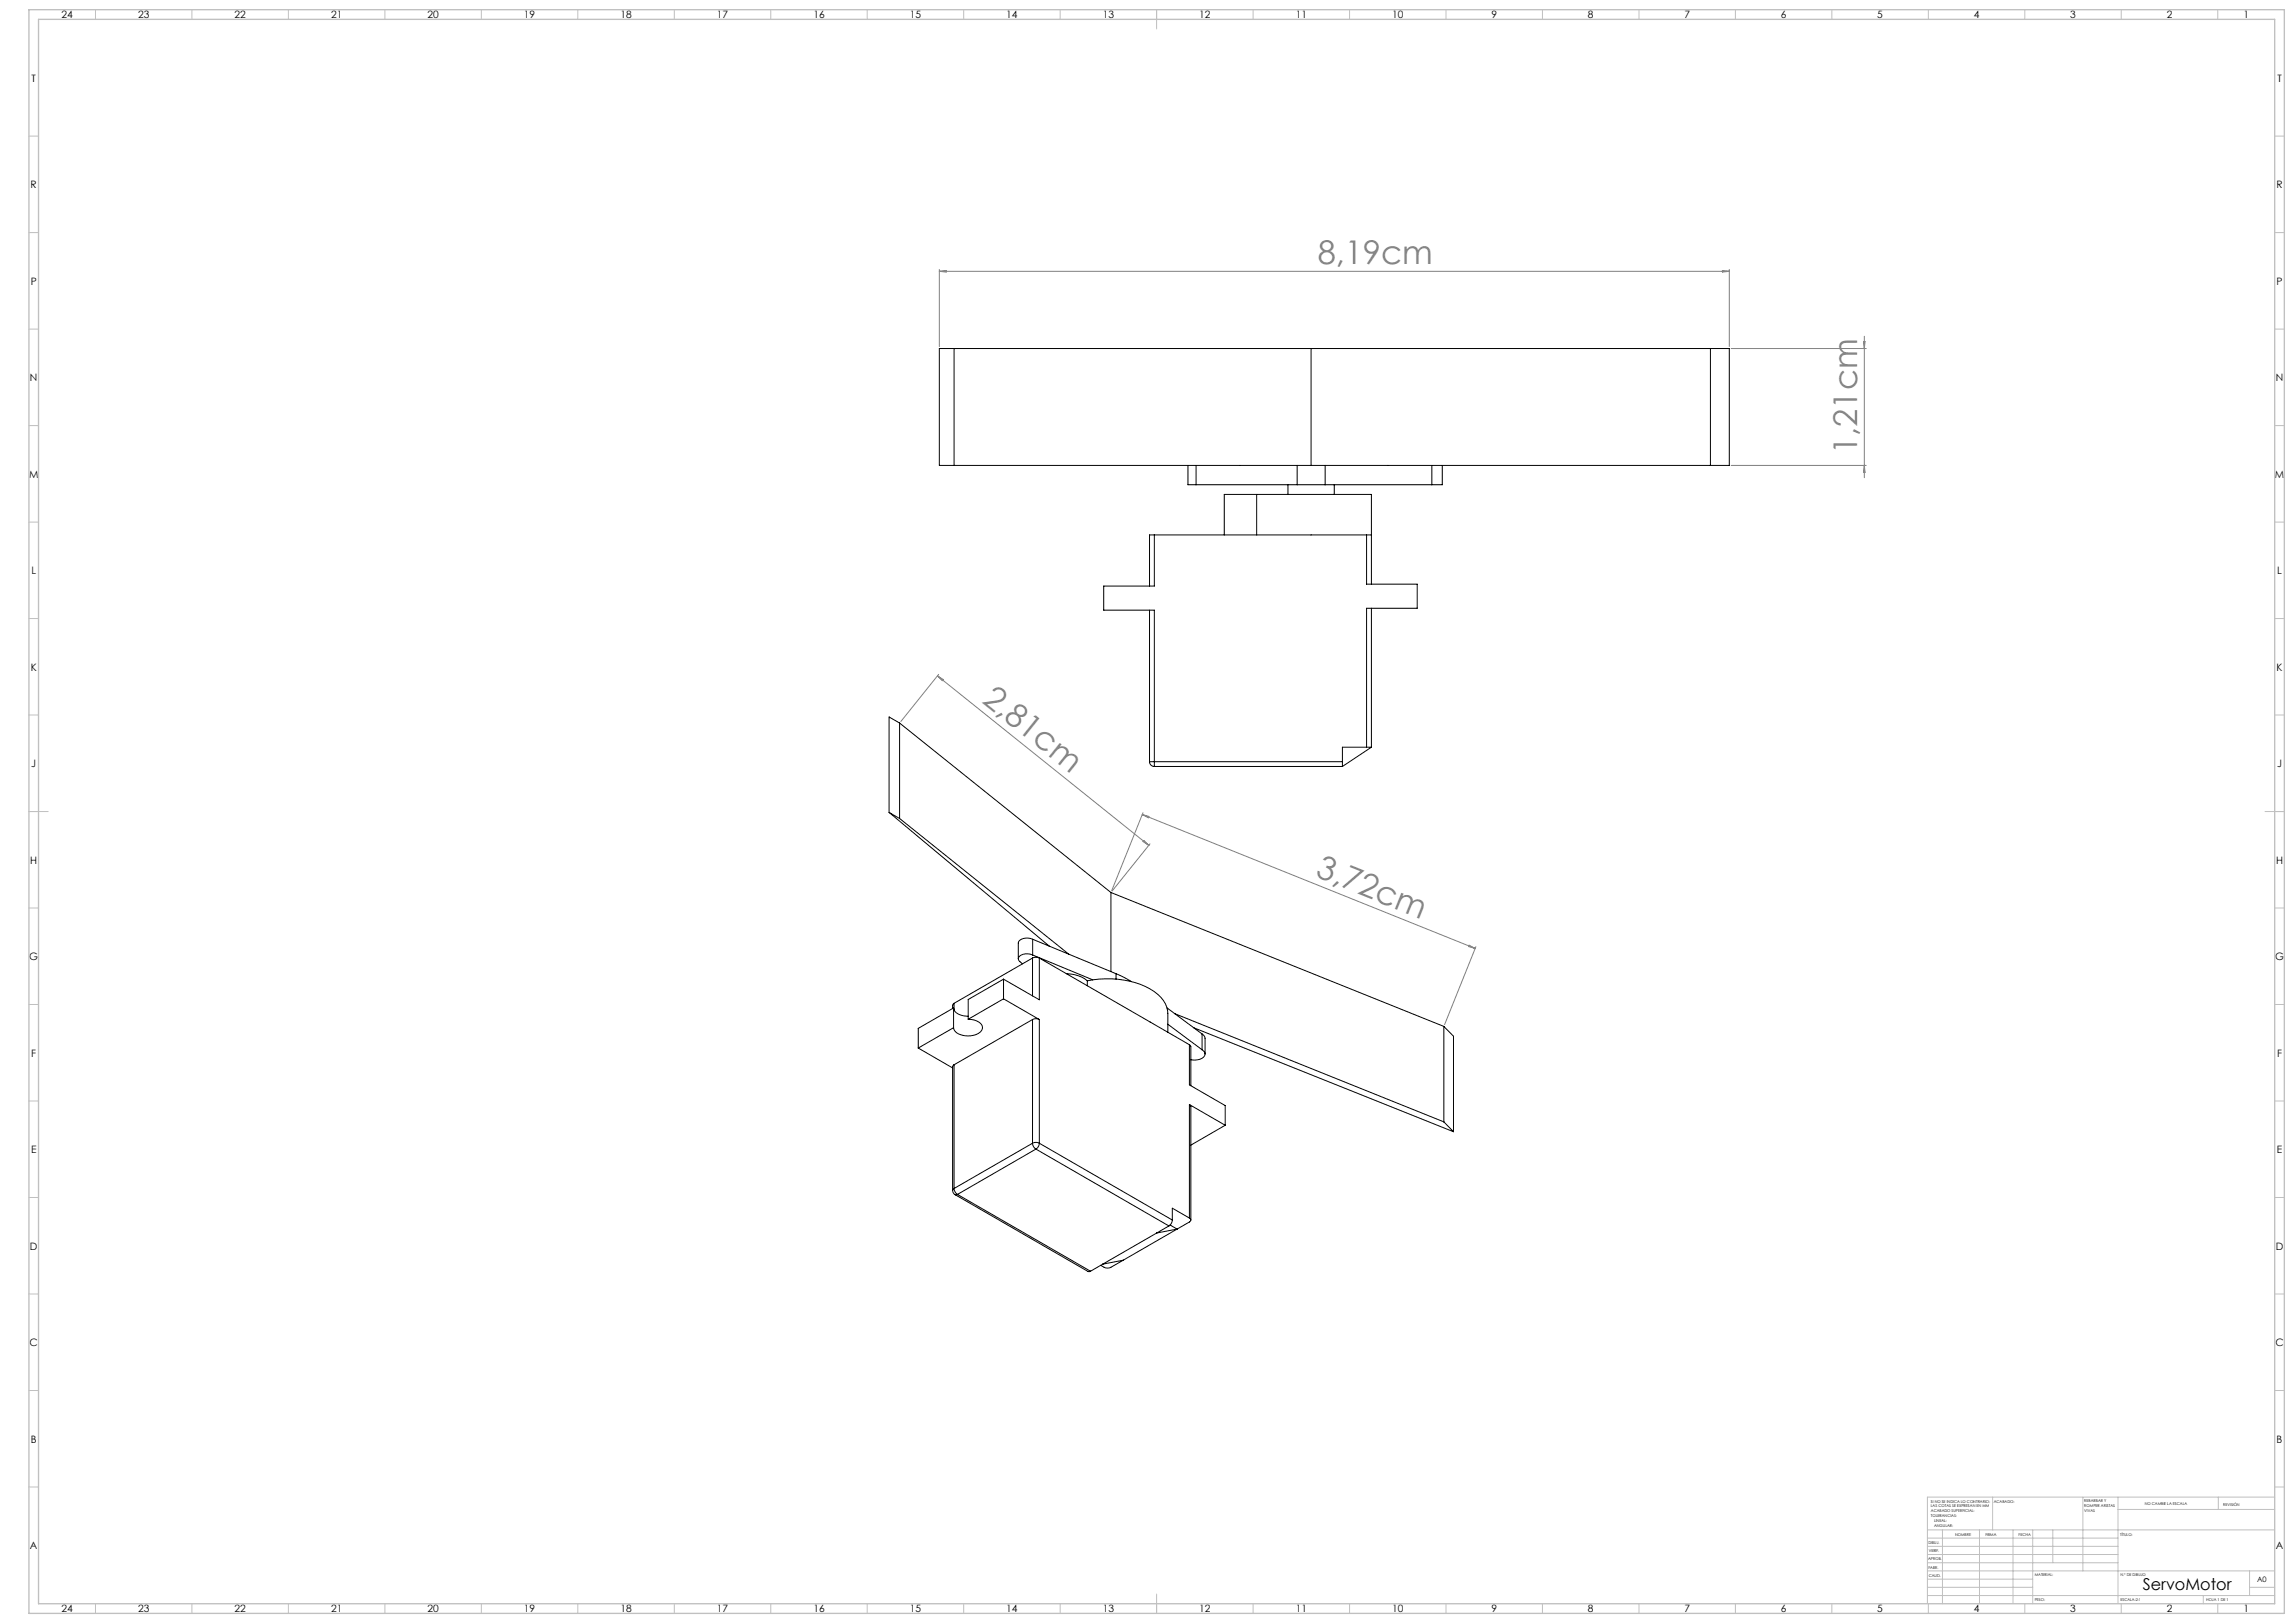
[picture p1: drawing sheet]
<svg xmlns="http://www.w3.org/2000/svg" width="1189mm" height="841mm" viewBox="0 0 1189 841" stroke-linecap="round" stroke-linejoin="round" font-family="sans-serif">
<defs><g id="words">
<g font-size="16.9" fill="#808080">
<text x="683" y="137">8,19cm</text>
<text x="963" y="235" transform="rotate(-90 963 235)">1,21cm</text>
<text x="509" y="364" transform="rotate(39 509 364)">2,81cm</text>
<text x="681" y="454" transform="rotate(22 681 454)">3,72cm</text>
</g>
<text font-size="8.5" x="1111" y="824">ServoMotor</text>
<g font-size="5.3">
<text x="32" y="10">24</text>
<text x="72" y="10">23</text>
<text x="122" y="10">22</text>
<text x="172" y="10">21</text>
<text x="222" y="10">20</text>
<text x="272" y="10">19</text>
<text x="322" y="10">18</text>
<text x="372" y="10">17</text>
<text x="422" y="10">16</text>
<text x="472" y="10">15</text>
<text x="522" y="10">14</text>
<text x="572" y="10">13</text>
<text x="622" y="10">12</text>
<text x="672" y="10">11</text>
<text x="722" y="10">10</text>
<text x="773" y="10">9</text>
<text x="823" y="10">8</text>
<text x="873" y="10">7</text>
<text x="923" y="10">6</text>
<text x="973" y="10">5</text>
<text x="1023" y="10">4</text>
<text x="1073" y="10">3</text>
<text x="1123" y="10">2</text>
<text x="1163" y="10">1</text>
<text x="16" y="42">T</text>
<text x="1180" y="42">T</text>
<text x="16" y="98">R</text>
<text x="1180" y="98">R</text>
<text x="16" y="148">P</text>
<text x="1180" y="148">P</text>
<text x="16" y="198">N</text>
<text x="1180" y="198">N</text>
<text x="15" y="248">M</text>
<text x="1179" y="248">M</text>
<text x="16" y="298">L</text>
<text x="1180" y="298">L</text>
<text x="16" y="348">K</text>
<text x="1180" y="348">K</text>
<text x="16" y="398">J</text>
<text x="1180" y="398">J</text>
<text x="16" y="448">H</text>
<text x="1180" y="448">H</text>
<text x="15" y="498">G</text>
<text x="1179" y="498">G</text>
<text x="16" y="548">F</text>
<text x="1180" y="548">F</text>
<text x="16" y="598">E</text>
<text x="1180" y="598">E</text>
<text x="16" y="648">D</text>
<text x="1180" y="648">D</text>
<text x="15" y="698">C</text>
<text x="1179" y="698">C</text>
<text x="16" y="748">B</text>
<text x="1180" y="748">B</text>
<text x="16" y="803">A</text>
<text x="1180" y="803">A</text>
<text x="32" y="836">24</text>
<text x="72" y="836">23</text>
<text x="122" y="836">22</text>
<text x="172" y="836">21</text>
<text x="222" y="836">20</text>
<text x="272" y="836">19</text>
<text x="322" y="836">18</text>
<text x="372" y="836">17</text>
<text x="422" y="836">16</text>
<text x="472" y="836">15</text>
<text x="522" y="836">14</text>
<text x="572" y="836">13</text>
<text x="622" y="836">12</text>
<text x="672" y="836">11</text>
<text x="722" y="836">10</text>
<text x="773" y="836">9</text>
<text x="823" y="836">8</text>
<text x="873" y="836">7</text>
<text x="923" y="836">6</text>
<text x="973" y="836">5</text>
<text x="1023" y="836">4</text>
<text x="1073" y="836">3</text>
<text x="1123" y="836">2</text>
<text x="1163" y="836">1</text>
</g>
<text font-size="3.9" x="1170" y="820">A0</text>
<g font-size="2">
<text x="1001" y="779">SI NO SE INDICA LO CONTRARIO:</text>
<text x="1033" y="779">ACABADO:</text>
<text x="1080" y="778">REBARBAR Y</text>
<text x="1112" y="780">NO CAMBIE LA ESCALA</text>
<text x="1001" y="781">LAS COTAS SE EXPRESAN EN MM</text>
<text x="1001" y="784">ACABADO SUPERFICIAL:</text>
<text x="1080" y="781">ROMPER ARISTAS</text>
<text x="1080" y="783">VIVAS</text>
<text x="1152" y="780">REVISIÓN</text>
<text x="1001" y="786">TOLERANCIAS:</text>
<text x="1002" y="789">LINEAL:</text>
<text x="1002" y="791">ANGULAR:</text>
<text x="1013" y="796">NOMBRE</text>
<text x="1029" y="796">FIRMA</text>
<text x="1046" y="796">FECHA</text>
<text x="1099" y="796">TÍTULO:</text>
<text x="1000" y="800">DIBUJ.</text>
<text x="999" y="808">APROB.</text>
<text x="1000" y="804">VERIF.</text>
<text x="1000" y="813">FABR.</text>
<text x="1000" y="817">CALID.</text>
<text x="1055" y="817">MATERIAL:</text>
<text x="1099" y="817">N.º DE DIBUJO</text>
<text x="1055" y="830">PESO:</text>
<text x="1099" y="830">ESCALA:2:1</text>
<text x="1143" y="830">HOJA 1 DE 1</text>
</g>
</g></defs>
<g fill="none" stroke="#000" stroke-width=".52">
<path d="M495 181v60M680 181v60M887 181v60M616 241v10h4M620 251h52M620 241v10M651 256h60v47M651 256h-16v21M651 256v21M668 251v5M672 251h15M672 241h15"/>
<path d="M672 241v10M672 241h-185v-60h409v60h-209M687 241v10M687 251h55M692 251v5M742 241v10M748 241v10h-6M598 277h-2v27M598 277v27h-26v12h26v79M598 277h110M708 277h3M708 277v26h27v12h-27v72"/>
<path d="M596 316v79M711 315v72M466 375l-5-3v49M466 375v49M466 375l110 87M596 395h2M596 395a2.5 2.5 0 0 0 2 2M598 395v2M598 395h98M598 397h98M696 395v2M708 387h3"/>
<path d="M708 387h-12v8M711 387l-15 10M461 421l5 3M461 421l83 69M466 424l88 70M576 462v41M576 462l172 70M535 496h2h2M535 496v20M535 496l-41 24M535 495a5 5 0 0 0-7 2l2 2M535 487a5 5 0 0 0-7 2v8"/>
<path d="M535 487v8M535 495l31 13M535 487l43 18M539 496v22l-19-11M539 496l77 45M494 520v1v2M494 520v3M520 518l19 10M520 507v11M520 507l-18 11v10M520 518l-18 10M553 505l6 1 5 2"/>
<path d="M564 508a43 43 0 0 1 38 9 13 13 0 0 1 3 8v10M564 508v3M578 505l8 4M578 505v2M494 522a7 7 0 0 0 8 5M494 533l-18 10M494 522v11M494 522l-18 11v10M502 528a6 6 0 0 1 7 5 9 9 0 0 1-15 0M535 528h2h2M535 528v64M535 528l-41 24"/>
<path d="M539 528v64M605 522l18 14M605 531l18 13M609 525l139 56M619 533l134 53M623 536l2 2v8M623 536v8M748 532v49M748 532l5 5v49M476 543l18 10M494 552v1v64M494 552v64"/>
<path d="M616 541l1 1v21M616 541v21l19 11v10M623 544a2.6 2.6 0 0 1 2 3 2.6 2.6 0 0 1-3 2h-5M616 572l1 1v59M616 572l19 11M616 572v59M535 592l1 2 1 1M535 592h1h3M535 592l-41 24M537 595l69 40M537 595l-41 24M539 592l-1 2-1 1"/>
<path d="M539 592l69 40M635 583l-18 10M748 581l5 5M494 617l1 2M494 616l1 2 1 1M494 616v1M495 619l69 40h1M496 619h-1M496 619l69 40M600 639l-28 16M606 635l-6 4M606 635l4 2"/>
<path d="M608 632l-1 2-1 1M610 637l-10 2M610 637l-28 16M616 631a1.1 1.1 0 0 1 1 1 1.1 1.1 0 0 1-1 1l-6 4M616 631l-8-5v6M572 655l-7 4M582 653l-7 4h-2l-2-1M582 653l-10 2"/>
</g>
<g fill="none" stroke="#808080" stroke-width=".52">
<path d="M487 140v40M896 140v40M487 141h409M487 141l3-1v1zM893 140l3 1h-3zM966 177h1l-1 4zM966 174v74M897 181h70M897 241h70M966 241l1 4h-1zM486 350l109 88M486 350l3 2-1 1z"/>
<path d="M487 349l-20 25M592 422l173 69M592 422l3 1v1zM592 421l-16 41M593 436l2 2-3-2zM596 437l-20 25M761 490l4 1-4-1zM765 491l-16 40"/>
</g>
<g fill="none" stroke="#c0c0c0" stroke-width=".52">
<path d="M49 5v5M99 5v5M149 5v5M199 5v5M249 5v5M299 5v5M349 5v5M399 5v5M449 5v5M499 5v5M549 5v5M599 5v10"/>
<path d="M649 5v5M699 5v5M749 5v5M799 5v5M849 5v5M899 5v5M949 5v5M999 5v5M1049 5v5M1099 5v5M1149 5v5M15 71h5"/>
<path d="M1179 71h5M15 121h5M1179 121h5M15 171h5M1179 171h5M15 221h5M1179 221h5M15 271h5M1179 271h5M15 321h5M1179 321h5M15 371h5"/>
<path d="M1179 371h5M15 421h10M1174 421h10M15 471h5M1179 471h5M15 521h5M1179 521h5M15 571h5M1179 571h5M15 621h5M1179 621h5M15 671h5"/>
<path d="M1179 671h5M15 721h5M1179 721h5M15 771h5M1033 776v17M1080 776v38M1098 776v55M1150 776v6M1179 771h5M1179 776h-180v55M999 793h180M999 797h99"/>
<path d="M1007 793v38M1026 793v38M1043 793v38M1054 793v38M1064 793v17M1098 782h81M999 810h99M999 806h99M999 801h99M999 818h55M999 814h180M1166 814v13"/>
<path d="M49 831v5M99 831v5M149 831v5M199 831v5M249 831v5M299 831v5M349 831v5M399 831v5M449 831v5M499 831v5M549 831v5M599 826v10"/>
<path d="M649 831v5M699 831v5M749 831v5M799 831v5M849 831v5M899 831v5M949 831v5M999 827h180M999 823h55M999 831v5M1049 831v5M1099 831v5"/>
<path d="M1142 827v4M1149 831v5M1166 823h13"/>
</g>
<path d="M15 5h1169v831h-1169zM20 10h1159v821h-1159z" fill="none" stroke="#c0c0c0" stroke-width=".7"/>
<use href="#words"/>
</svg>
